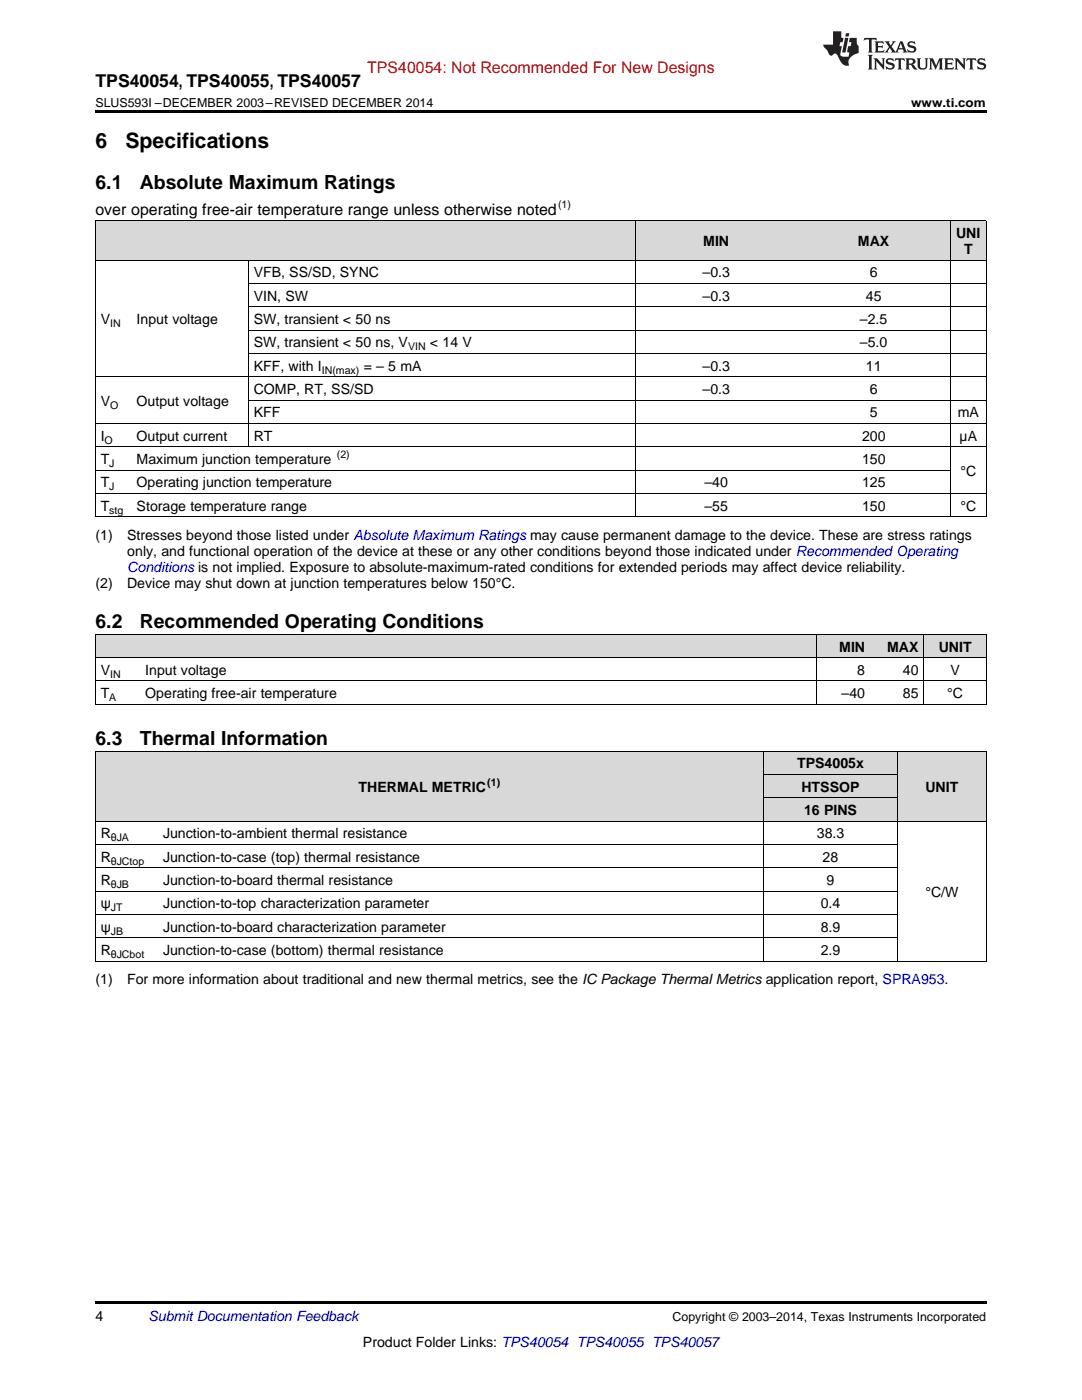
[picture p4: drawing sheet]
<svg xmlns="http://www.w3.org/2000/svg" width="216mm" height="279mm" viewBox="0 0 216 279" stroke-linecap="round" stroke-linejoin="round" font-family="sans-serif">
<defs><g id="words">
<g font-size="4.2">
<text x="19" y="29.6">6</text>
<text x="25" y="29.6">Specifications</text>
</g>
<g font-size="3.9">
<text x="19" y="37.7">6.1</text>
<text x="27.9" y="37.7">Absolute Maximum Ratings</text>
<text x="19" y="125.4">6.2</text>
<text x="27.9" y="125.4">Recommended Operating Conditions</text>
<text x="19" y="148.7">6.3</text>
<text x="27.9" y="148.7">Thermal Information</text>
</g>
<text font-size="3.5" x="19" y="17.3">TPS40054, TPS40055, TPS40057</text>
<text font-size="3.2" fill="#f00" x="73.3" y="14.6">TPS40054: Not Recommended For New Designs</text>
<text font-size="3.2" x="19" y="42.9">over operating free-air temperature range unless otherwise noted</text>
<g font-size="2.8">
<text x="190.8" y="47.5">UNI</text>
<text x="140.3" y="49.1">MIN</text>
<text x="171.2" y="49.1">MAX</text>
<text x="192.4" y="50.7">T</text>
<text x="50.6" y="55.4">VFB, SS/SD, SYNC</text>
<text x="140.2" y="55.4">–0.3</text>
<text x="173.6" y="55.4">6</text>
<text x="20.1" y="64.7">V</text>
<text x="27.3" y="64.7">Input voltage</text>
<text x="50.6" y="64.7">SW, transient &lt; 50 ns</text>
<text x="50.6" y="60">VIN, SW</text>
<text x="140.2" y="60">–0.3</text>
<text x="171.6" y="64.7">–2.5</text>
<text x="172.8" y="60">45</text>
<text x="50.6" y="69.3">SW, transient &lt; 50 ns, V</text>
<text x="85.8" y="69.3">&lt; 14 V</text>
<text x="171.6" y="69.3">–5.0</text>
<text x="50.6" y="74">KFF, with I</text>
<text x="72.6" y="74">= – 5 mA</text>
<text x="140.2" y="74">–0.3</text>
<text x="172.8" y="74">11</text>
<text x="20.1" y="81">V</text>
<text x="27.3" y="81">Output voltage</text>
<text x="50.6" y="78.6">COMP, RT, SS/SD</text>
<text x="50.6" y="83.3">KFF</text>
<text x="140.2" y="78.6">–0.3</text>
<text x="173.6" y="78.6">6</text>
<text x="173.6" y="83.3">5</text>
<text x="191.1" y="83.3">mA</text>
<text x="20.1" y="87.9">I</text>
<text x="27.3" y="87.9">Output current</text>
<text x="50.6" y="87.9">RT</text>
<text x="172" y="87.9">200</text>
<text x="191.5" y="87.9">µA</text>
<text x="20.1" y="92.6">T</text>
<text x="27.3" y="92.6">Maximum junction temperature</text>
<text x="172" y="92.6">150</text>
<text x="191.6" y="94.9">°C</text>
<text x="20.1" y="97.3">T</text>
<text x="20.1" y="101.9">T</text>
<text x="27.3" y="97.3">Operating junction temperature</text>
<text x="27.3" y="101.9">Storage temperature range</text>
<text x="140.6" y="97.3">–40</text>
<text x="140.6" y="101.9">–55</text>
<text x="172" y="97.3">125</text>
<text x="172" y="101.9">150</text>
<text x="191.6" y="101.9">°C</text>
<text x="19" y="107.8">(1)</text>
<text x="25.4" y="107.8">Stresses beyond those listed under Absolute Maximum Ratings may cause permanent damage to the device. These are stress ratings</text>
<text x="25.4" y="110.9">only, and functional operation of the device at these or any other conditions beyond those indicated under Recommended Operating</text>
<text x="19" y="117.3">(2)</text>
<text x="25.4" y="117.3">Device may shut down at junction temperatures below 150°C.</text>
<text x="167.5" y="130">MIN</text>
<text x="177" y="130">MAX</text>
<text x="187.3" y="130">UNIT</text>
<text x="20.1" y="134.7">V</text>
<text x="29" y="134.7">Input voltage</text>
<text x="171.1" y="134.7">8</text>
<text x="180.2" y="134.7">40</text>
<text x="189.7" y="134.7">V</text>
<text x="20.1" y="139.3">T</text>
<text x="29" y="139.3">Operating free-air temperature</text>
<text x="167.9" y="139.3">–40</text>
<text x="180.2" y="139.3">85</text>
<text x="189" y="139.3">°C</text>
<text x="159.1" y="153.4">TPS4005x</text>
<text x="71.5" y="158">THERMAL METRIC</text>
<text x="159.9" y="158">HTSSOP</text>
<text x="184.6" y="158">UNIT</text>
<text x="20.1" y="167.3">R</text>
<text x="32.5" y="167.3">Junction-to-ambient thermal resistance</text>
<text x="160.4" y="162.7">16 PINS</text>
<text x="163" y="167.3">38.3</text>
<text x="20.1" y="172">R</text>
<text x="32.5" y="172">Junction-to-case (top) thermal resistance</text>
<text x="164.1" y="172">28</text>
<text x="20.1" y="176.6">R</text>
<text x="32.5" y="176.6">Junction-to-board thermal resistance</text>
<text x="164.9" y="176.6">9</text>
<text x="184.6" y="179">°C/W</text>
<text x="20.1" y="185.9">ψ</text>
<text x="20.1" y="181.3">ψ</text>
<text x="32.5" y="185.9">Junction-to-board characterization parameter</text>
<text x="32.5" y="181.3">Junction-to-top characterization parameter</text>
<text x="163.8" y="181.3">0.4</text>
<text x="163.8" y="185.9">8.9</text>
<text x="20.1" y="190.6">R</text>
<text x="32.5" y="190.6">Junction-to-case (bottom) thermal resistance</text>
<text x="163.8" y="190.6">2.9</text>
<text x="19" y="196.5">(1)</text>
<text x="25.4" y="196.5">For more information about traditional and new thermal metrics, see the IC Package Thermal Metrics application report, SPRA953.</text>
<text x="19" y="263.6">4</text>
<text x="72.4" y="268.9">Product Folder Links: TPS40054 TPS40055 TPS40057</text>
</g>
<text font-size="2.8" fill="#00f" x="25.4" y="114.1">Conditions is not implied. Exposure to absolute-maximum-rated conditions for extended periods may affect device reliability.</text>
<text font-size="2.8" fill="#0000c8" x="29.6" y="263.6">Submit Documentation Feedback</text>
<g font-size="2.5">
<text x="19" y="21.4">SLUS593I –DECEMBER 2003–REVISED DECEMBER 2014</text>
<text x="181.8" y="21.4">www.ti.com</text>
<text x="134.2" y="263.6">Copyright © 2003–2014, Texas Instruments Incorporated</text>
</g>
<g font-size="2.1">
<text x="111.4" y="41.6">(1)</text>
<text x="22" y="65.2">IN</text>
<text x="81.4" y="69.9">VIN</text>
<text x="64.2" y="74.5">IN(max)</text>
<text x="22" y="81.5">O</text>
<text x="20.9" y="88.5">O</text>
<text x="21.8" y="93.2">J</text>
<text x="67.2" y="91.5">(2)</text>
<text x="21.8" y="97.8">J</text>
<text x="21.8" y="102.5">stg</text>
<text x="22" y="135.3">IN</text>
<text x="21.8" y="139.9">A</text>
<text x="97.2" y="156.9">(1)</text>
<text x="22.1" y="167.9">θJA</text>
<text x="22.1" y="172.5">θJCtop</text>
<text x="22.1" y="177.2">θJB</text>
<text x="22.1" y="181.9">JT</text>
<text x="22.1" y="186.5">JB</text>
<text x="22.1" y="191.2">θJCbot</text>
</g>
</g></defs>
<g fill="#d8d8d8">
<path d="M19 150h12.5v13.9h-12.5z"/>
<path d="M31.5 150h120.9v13.9h-120.9z"/>
<path d="M152.4 159.3h26.7v4.6h-26.7z"/>
<path d="M179.1 150h17.7v13.9h-17.7z"/>
<path d="M152.4 154.6h26.7v4.7h-26.7z"/>
<path d="M152.4 150h26.7v4.6h-26.7z"/>
<path d="M19 126.6h8.9v4.7h-8.9z"/>
<path d="M27.9 126.6h135.2v4.7h-135.2z"/>
<path d="M163.1 126.6h10.6v4.7h-10.6z"/>
<path d="M173.7 126.6h10.7v4.7h-10.7z"/>
<path d="M184.4 126.6h12.4v4.7h-12.4z"/>
<path d="M19 44.1h7.2v7.9h-7.2z"/>
<path d="M26.2 44.1h23.4v7.9h-23.4z"/>
<path d="M49.6 44.1h77.2v7.9h-77.2z"/>
<path d="M126.8 44.1h32.3v7.9h-32.3z"/>
<path d="M159.1 44.1h30.6v7.9h-30.6z"/>
<path d="M189.7 44.1h7.1v7.9h-7.1z"/>
</g>
<path d="M19 22h177.8v.5h-177.8zM19 140.6h.2zM162.9 140.6h.2zM173.6 140.6h.1zM184.3 140.6h.1zM196.7 140.6h.1zM19 191.8l.2 .1zM152.3 191.8l.1 .1zM179 191.8l.1 .1zM196.7 191.8l.1 .1zM19 259.7h177.8v.5h-177.8z" fill="#000"/>
<g fill="none" stroke="#000" stroke-width=".2">
<path d="M19 51.9h177.8M19 44.1h177.8M19.1 44.1v59.1M49.5 52v37.2M49.6 56.6h147.2M126.7 44.1v59.1M189.6 44.1v59.1M196.8 44.1v59.1M19 75.2h177.8M49.6 79.9h147.2M49.6 70.5h147.2M49.6 65.9h147.2"/>
<path d="M49.6 61.2h147.2M19 98.5h177.8M19 93.8h170.6M19 89.2h177.8M19 84.5h177.8M19 103.1h177.8M19 126.6h177.8v14M19 135.9h177.8M19 131.3h177.8M19.1 126.6v14M163 126.6v14M184.3 126.6v14"/>
<path d="M19 149.9h177.8M19 140.6h177.8M19.1 149.9v42M152.3 149.9v42M152.4 159.2h26.7M152.4 154.6h26.7M179 149.9v42M196.8 149.9v42M19 177.9h160.1M19 173.2h160.1M19 168.5h160.1M19 163.9h177.8"/>
<path d="M19 191.8h177.8M19 187.2h160.1M19 182.5h160.1"/>
</g>
<g fill="#231f20">
<path d="M172.5 7.6l-.1 .5 .4-.2h.6v.1v2.1l-.2 .4h.9l-.2-.4v-2.1l.1-.1h.5l.5 .2-.2-.5zM174.5 8.3l.2 .3v1.5l-.2 .4h1.8l.2-.6a1.04 1.04 0 0 1-1.3 .2v-.7h.6l.3 .2v-.6l-.3 .2h-.6v-.6l.8-.1 .4 .3-.2-.5zM176.5 8.3l.9 1.1-.9 1.1h.8l-.2-.2 .4-.7 .5 .7-.2 .2h1.5l-.2-.2 .2-.4h.9l.1 .4-.2 .2h1l-.3-.3-.7-1.9h-.5l-.9 2-.8-1 .9-1h-.8l.1 .3-.4 .5-.3-.6 .1-.2zM179.7 8.6l.4 1h-.7zM181.3 8.4a.63 .63 0 0 0-.2 .7 .63 .63 0 0 0 .6 .4l.6 .2 .1 .2a.75 .75 0 0 1-.7 .4 .75 .75 0 0 1-.6-.5l.1 .7 .1-.1a1.11 1.11 0 0 0 1.5-.6 1.13 1.13 0 0 0-1.2-.8l-.1-.4a1.04 1.04 0 0 1 1.2 .2l-.2-.5-.2 .1-.4-.2zM173.2 10.9l.2 .4v2.2l-.2 .4h1l-.3-.4v-2.2l.3-.4zM174.3 11.6l.3 .4v1.5l-.3 .4h.8l-.2-.4v-1.3l1.5 1.7v-1.9l.2-.4h-.7l.2 .4v.9l-1.1-1.3zM177 11.8a.62 .62 0 0 0-.2 .7 .62 .62 0 0 0 .6 .4l.6 .1 .1 .3a.76 .76 0 0 1-.7 .3 .76 .76 0 0 1-.7-.4l.2 .7 .1-.1a1.11 1.11 0 0 0 1.5-.6 1.13 1.13 0 0 0-1.2-.8l-.1-.4a1.04 1.04 0 0 1 1.2 .2l-.2-.6-.2 .1-.5-.1zM178.7 11.6l-.2 .6a.61 .61 0 0 1 .8-.3v1.6l-.2 .4h.9l-.2-.4v-1.6a.63 .63 0 0 1 .7 .3l-.1-.6zM180.6 11.6l.3 .4v1.5l-.3 .4h1l-.2-.2-.1-.8 .6 .2a.76 .76 0 0 0 1.2 .7l-1-1a.58 .58 0 0 0 .6-.5 .58 .58 0 0 0-.5-.6zM181.4 11.9h.1a.45 .45 0 0 1 .5 .1 .45 .45 0 0 1 .1 .5l-.8 .2zM182.9 11.6l.2 .2a2.17 2.17 0 0 0 .3 1.9 .99 .99 0 0 0 1.6-.6v-1.1l.2-.4h-.7l.2 .2a1.92 1.92 0 0 1-.2 1.8 .6 .6 0 0 1-.9-.5v-1.1l.2-.4zM185.4 11.6l.2 .4v1.5l-.2 .4h.7l-.2-.4v-1.4l.8 1.8 .8-1.8v1.4l-.2 .4h.9l-.2-.4v-1.5l.2-.4h-.8l-.6 1.5-.6-1.5zM188.4 11.6l.2 .4v1.5l-.2 .4h1.8l.1-.6a1.04 1.04 0 0 1-1.2 .1v-.6h.5l.4 .2v-.6l-.4 .2h-.5v-.7h.8l.3 .3-.1-.6zM190.5 11.6l.2 .4v1.5l-.2 .4h.7l-.2-.4v-1.3l1.5 1.7v-1.9l.2-.4h-.7l.2 .4v.9l-1.1-1.3zM192.9 11.6l-.1 .6a.61 .61 0 0 1 .7-.3l.1 1.6-.3 .4h1l-.3-.4 .1-1.6a.63 .63 0 0 1 .7 .3l-.1-.6zM195.2 11.8a.62 .62 0 0 0-.2 .7 .62 .62 0 0 0 .6 .4l.6 .1 .1 .3a.76 .76 0 0 1-.7 .3 .76 .76 0 0 1-.6-.4l.1 .7 .1-.1a1.11 1.11 0 0 0 1.6-.6 1.13 1.13 0 0 0-1.3-.8l-.1-.4a1.04 1.04 0 0 1 1.2 .2l-.1-.6-.2 .1-.5-.1z"/>
<path d="M166.2 6.3v2.6h-1.9v.4l.8 .9a.91 .91 0 0 0 1 .8 .56 .56 0 0 1 .5-.3 .56 .56 0 0 1 .5 .3l.4 .8a1.53 1.53 0 0 0 1.9 1.2 1.54 1.54 0 0 1 1-2.1l.9-.3v-1.4a1.52 1.52 0 0 1-.4-1.6h-1.3l-.2 .8h.5l-.2 .8h-.5l-.1 1v.2l.4 .1-.2 .8a1.93 1.93 0 0 1-1.6-.3l.3-1.8h-.5l.2-.8h.4l.2-.8h-.4v-1.3zM168.6 7.6l-.6 2.9h.7l.6-2.9zM168.8 6.6l-.1 .7h.6l.2-.7z"/>
</g>
<use href="#words"/>
</svg>
